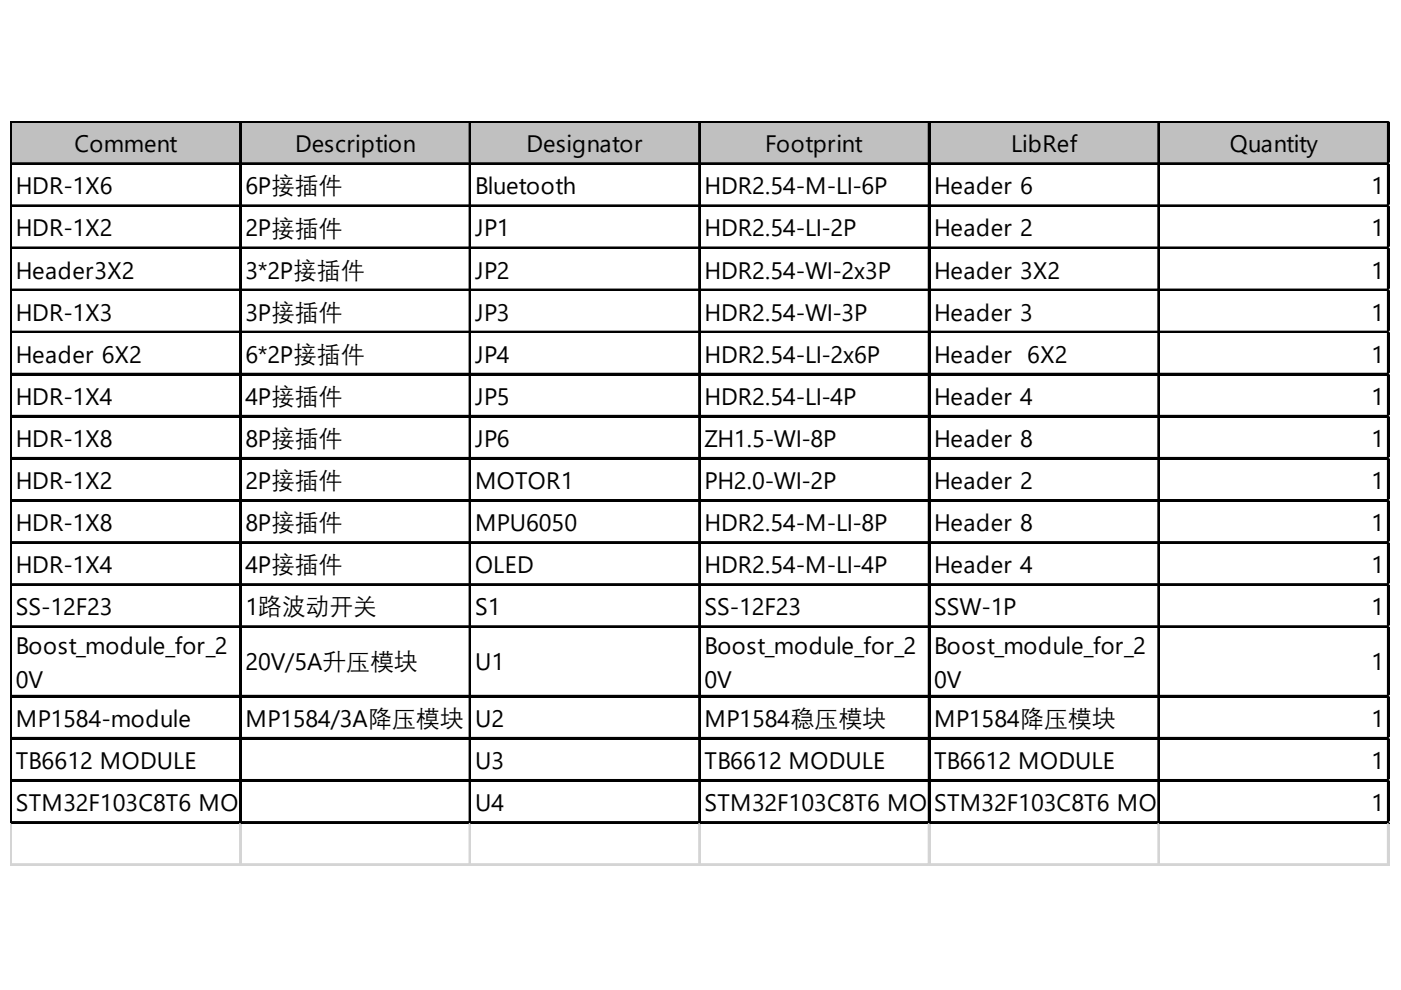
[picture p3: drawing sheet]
<svg xmlns="http://www.w3.org/2000/svg" width="297mm" height="210mm" viewBox="0 0 297 210" stroke-linecap="round" stroke-linejoin="round" font-family="sans-serif">
<defs><g id="words">
<g font-size="5">
<text x="15.8" y="32.3">Comment</text>
<text x="62.6" y="32.3">Description</text>
<text x="111.6" y="32.3">Designator</text>
<text x="162.2" y="32.3">Footprint</text>
<text x="214.4" y="32.3">LibRef</text>
<text x="260.8" y="32.3">Quantity</text>
<text x="3.4" y="41.2">HDR-1X6</text>
<text x="52" y="41.2">6P接插件</text>
<text x="100.7" y="41.2">Bluetooth</text>
<text x="149.4" y="41.2">HDR2.54-M-LI-6P</text>
<text x="198.1" y="41.2">Header 6</text>
<text x="290.7" y="41.2">1</text>
<text x="3.4" y="50.1">HDR-1X2</text>
<text x="52" y="50.1">2P接插件</text>
<text x="100.7" y="50.1">JP1</text>
<text x="149.4" y="50.1">HDR2.54-LI-2P</text>
<text x="198.1" y="50.1">Header 2</text>
<text x="290.7" y="50.1">1</text>
<text x="3.4" y="59.1">Header3X2</text>
<text x="52" y="59.1">3*2P接插件</text>
<text x="100.7" y="59.1">JP2</text>
<text x="149.4" y="59.1">HDR2.54-WI-2x3P</text>
<text x="198.1" y="59.1">Header 3X2</text>
<text x="290.7" y="59.1">1</text>
<text x="3.4" y="68">HDR-1X3</text>
<text x="52" y="68">3P接插件</text>
<text x="100.7" y="68">JP3</text>
<text x="149.4" y="68">HDR2.54-WI-3P</text>
<text x="198.1" y="68">Header 3</text>
<text x="290.7" y="68">1</text>
<text x="3.4" y="76.9">Header 6X2</text>
<text x="52" y="76.9">6*2P接插件</text>
<text x="100.7" y="76.9">JP4</text>
<text x="149.4" y="76.9">HDR2.54-LI-2x6P</text>
<text x="198.1" y="76.9">Header 6X2</text>
<text x="290.7" y="76.9">1</text>
<text x="3.4" y="85.8">HDR-1X4</text>
<text x="52" y="85.8">4P接插件</text>
<text x="100.7" y="85.8">JP5</text>
<text x="149.4" y="85.8">HDR2.54-LI-4P</text>
<text x="198.1" y="85.8">Header 4</text>
<text x="290.7" y="85.8">1</text>
<text x="3.4" y="94.8">HDR-1X8</text>
<text x="52" y="94.8">8P接插件</text>
<text x="100.7" y="94.8">JP6</text>
<text x="149.4" y="94.8">ZH1.5-WI-8P</text>
<text x="198.1" y="94.8">Header 8</text>
<text x="290.7" y="94.8">1</text>
<text x="3.4" y="103.7">HDR-1X2</text>
<text x="52" y="103.7">2P接插件</text>
<text x="100.7" y="103.7">MOTOR1</text>
<text x="149.4" y="103.7">PH2.0-WI-2P</text>
<text x="198.1" y="103.7">Header 2</text>
<text x="290.7" y="103.7">1</text>
<text x="3.4" y="112.6">HDR-1X8</text>
<text x="52" y="112.6">8P接插件</text>
<text x="100.7" y="112.6">MPU6050</text>
<text x="149.4" y="112.6">HDR2.54-M-LI-8P</text>
<text x="198.1" y="112.6">Header 8</text>
<text x="290.7" y="112.6">1</text>
<text x="3.4" y="121.5">HDR-1X4</text>
<text x="52" y="121.5">4P接插件</text>
<text x="100.7" y="121.5">OLED</text>
<text x="149.4" y="121.5">HDR2.54-M-LI-4P</text>
<text x="198.1" y="121.5">Header 4</text>
<text x="290.7" y="121.5">1</text>
<text x="3.4" y="130.4">SS-12F23</text>
<text x="52" y="130.4">1路波动开关</text>
<text x="100.7" y="130.4">S1</text>
<text x="149.4" y="130.4">SS-12F23</text>
<text x="198.1" y="130.4">SSW-1P</text>
<text x="290.7" y="130.4">1</text>
<text x="3.4" y="138.6">Boost_module_for_2</text>
<text x="52" y="142.1">20V/5A升压模块</text>
<text x="100.7" y="142.1">U1</text>
<text x="149.4" y="138.6">Boost_module_for_2</text>
<text x="198.1" y="138.6">Boost_module_for_2</text>
<text x="290.7" y="142.1">1</text>
<text x="3.4" y="146">0V</text>
<text x="149.4" y="146">0V</text>
<text x="198.1" y="146">0V</text>
<text x="3.4" y="154.1">MP1584-module</text>
<text x="52" y="154.1">MP1584/3A降压模块</text>
<text x="100.7" y="154.1">U2</text>
<text x="149.4" y="154.1">MP1584稳压模块</text>
<text x="198.1" y="154.1">MP1584降压模块</text>
<text x="290.7" y="154.1">1</text>
<text x="3.4" y="163">TB6612 MODULE</text>
<text x="100.7" y="163">U3</text>
<text x="149.4" y="163">TB6612 MODULE</text>
<text x="198.1" y="163">TB6612 MODULE</text>
<text x="290.7" y="163">1</text>
<text x="3.4" y="172">STM32F103C8T6 MODULE</text>
<text x="100.7" y="172">U4</text>
<text x="149.4" y="172">STM32F103C8T6 MODULE</text>
<text x="198.1" y="172">STM32F103C8T6 MODULE</text>
<text x="290.7" y="172">1</text>
</g>
</g></defs>
<path d="M2.5 26h292.1v9h-292.1z" fill="#c0c0c0"/>
<g fill="none" stroke="#000" stroke-width=".39">
<path d="M2.2 25.7v149M2.4 25.7v149M2.6 25.7h292M2.6 25.9h292M2.6 34.6h292M2.6 34.8h292M50.9 26.1v148.6M51.1 26.1v148.6M99.5 26.1v148.6M99.7 26.1v148.6M148.2 26.1v148.6M148.4 26.1v148.6"/>
<path d="M196.9 26.1v148.6M197.1 26.1v148.6M245.6 26.1v148.6M245.8 26.1v148.6M294.2 26.1v148.6M294.4 26.1v148.6M2.6 43.5h292M2.6 43.7h292M2.6 52.5h292M2.6 52.6h292M2.6 61.4h292M2.6 61.6h292"/>
<path d="M2.6 70.3h292M2.6 70.5h292M2.6 79.2h292M2.6 79.4h292M2.6 88.1h292M2.6 88.3h292M2.6 97.1h292M2.6 97.3h292M2.6 106h292M2.6 106.2h292M2.6 114.9h292M2.6 115.1h292"/>
<path d="M2.6 123.8h292M2.6 124h292M2.6 132.8h292M2.6 133h292M2.6 147.5h292M2.6 147.7h292M2.6 156.4h292M2.6 156.6h292M2.6 165.4h292M2.6 165.6h292M2.6 174.3h292M2.6 174.5h292"/>
</g>
<g fill="none" stroke="#d4d4d4" stroke-width=".39">
<path d="M294.6 25.7h.1M2.2 174.7v8.9M2.4 174.7v8.9M50.9 174.7v8.9M51.1 174.7v8.9M99.5 174.7v8.9M99.7 174.7v8.9M148.2 174.7v8.9M148.4 174.7v8.9M196.9 174.7v8.9M197.1 174.7v8.9M245.6 174.7v8.9"/>
<path d="M245.8 174.7v8.9M294.2 174.7v8.9M294.4 174.7v8.9"/>
</g>
<path d="M294.6 25.7l.1 .4z" fill="#d4d4d4"/>
<path d="M294.6 34.6h.1" fill="none" stroke="#d4d4d4" stroke-width=".39"/>
<path d="M294.6 34.6l.1 .4z" fill="#d4d4d4"/>
<path d="M294.6 43.5h.1" fill="none" stroke="#d4d4d4" stroke-width=".39"/>
<path d="M294.6 43.5l.1 .4z" fill="#d4d4d4"/>
<path d="M294.6 52.5h.1" fill="none" stroke="#d4d4d4" stroke-width=".39"/>
<path d="M294.6 52.5l.1 .3z" fill="#d4d4d4"/>
<path d="M294.6 61.4h.1" fill="none" stroke="#d4d4d4" stroke-width=".39"/>
<path d="M294.6 61.4l.1 .4z" fill="#d4d4d4"/>
<path d="M294.6 70.3h.1" fill="none" stroke="#d4d4d4" stroke-width=".39"/>
<path d="M294.6 70.3l.1 .4z" fill="#d4d4d4"/>
<path d="M294.6 79.2h.1" fill="none" stroke="#d4d4d4" stroke-width=".39"/>
<path d="M294.6 79.2l.1 .4z" fill="#d4d4d4"/>
<path d="M294.6 88.1h.1" fill="none" stroke="#d4d4d4" stroke-width=".39"/>
<path d="M294.6 88.1l.1 .4z" fill="#d4d4d4"/>
<path d="M294.6 97.1h.1" fill="none" stroke="#d4d4d4" stroke-width=".39"/>
<path d="M294.6 97.1l.1 .4z" fill="#d4d4d4"/>
<path d="M294.6 106h.1" fill="none" stroke="#d4d4d4" stroke-width=".39"/>
<path d="M294.6 106l.1 .4z" fill="#d4d4d4"/>
<path d="M294.6 114.9h.1" fill="none" stroke="#d4d4d4" stroke-width=".39"/>
<path d="M294.6 114.9l.1 .4z" fill="#d4d4d4"/>
<path d="M294.6 123.8h.1" fill="none" stroke="#d4d4d4" stroke-width=".39"/>
<path d="M294.6 123.8l.1 .4z" fill="#d4d4d4"/>
<path d="M294.6 132.8h.1" fill="none" stroke="#d4d4d4" stroke-width=".39"/>
<path d="M294.6 132.8l.1 .4z" fill="#d4d4d4"/>
<path d="M294.6 147.5h.1" fill="none" stroke="#d4d4d4" stroke-width=".39"/>
<path d="M294.6 147.5l.1 .4z" fill="#d4d4d4"/>
<path d="M294.6 156.4h.1" fill="none" stroke="#d4d4d4" stroke-width=".39"/>
<path d="M294.6 156.4l.1 .4z" fill="#d4d4d4"/>
<path d="M294.6 165.4h.1" fill="none" stroke="#d4d4d4" stroke-width=".39"/>
<path d="M294.6 165.4l.1 .3z" fill="#d4d4d4"/>
<path d="M294.6 174.3h.1" fill="none" stroke="#d4d4d4" stroke-width=".39"/>
<path d="M294.6 174.3l.1 .4z" fill="#d4d4d4"/>
<path d="M2.2 183.2h292.5M2.2 183.4h292.5" fill="none" stroke="#d4d4d4" stroke-width=".39"/>
<use href="#words"/>
</svg>
